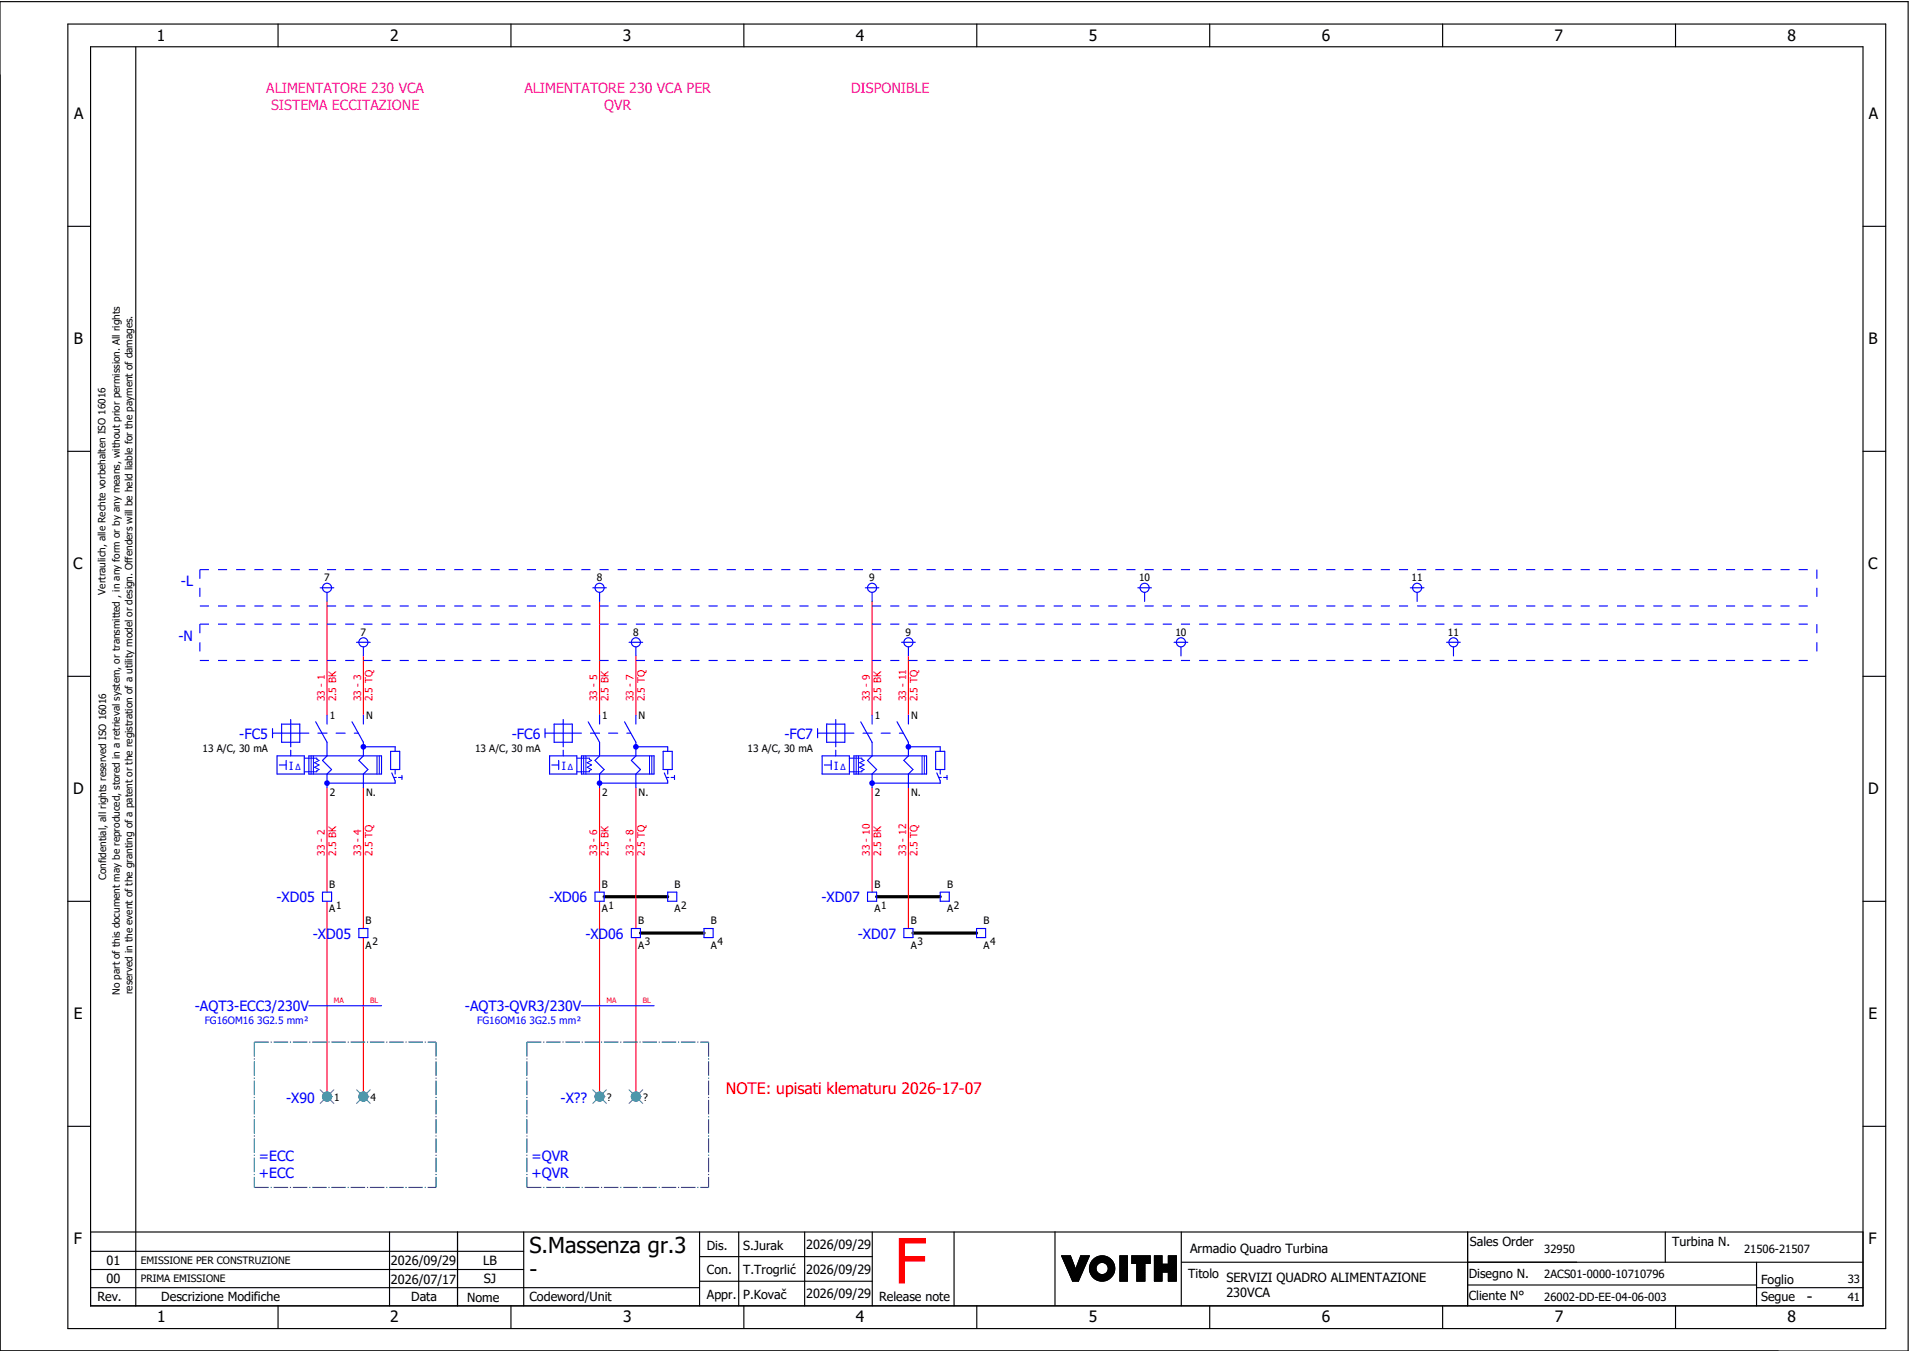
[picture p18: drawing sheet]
<svg xmlns="http://www.w3.org/2000/svg" width="421mm" height="297mm" viewBox="0 0 421 297" stroke-linecap="round" stroke-linejoin="round" font-family="sans-serif">
<defs><g id="words">
<text font-size="13.8" fill="#f00" x="196.9" y="282.5">F</text>
<g font-size="4.8">
<text x="116.6" y="275.8">S.Massenza gr.3</text>
<text x="116.6" y="281.1">-</text>
</g>
<text font-size="3.5" fill="#f00" x="159.8" y="240.9">NOTE: upisati klematuru 2026-17-07</text>
<g font-size="3.4">
<text x="34.5" y="9">1</text>
<text x="85.9" y="9">2</text>
<text x="137.1" y="9">3</text>
<text x="188.4" y="9">4</text>
<text x="239.7" y="9">5</text>
<text x="291" y="9">6</text>
<text x="342.3" y="9">7</text>
<text x="393.5" y="9">8</text>
<text x="16.3" y="26.2">A</text>
<text x="411.5" y="26.2">A</text>
<text x="16.2" y="75.8">B</text>
<text x="411.4" y="75.8">B</text>
<text x="16.1" y="125.3">C</text>
<text x="411.3" y="125.3">C</text>
<text x="16.1" y="174.8">D</text>
<text x="411.3" y="174.8">D</text>
<text x="16.2" y="224.4">E</text>
<text x="411.4" y="224.4">E</text>
<text x="16.2" y="273.9">F</text>
<text x="411.4" y="273.9">F</text>
<text x="397.8" y="286.6">-</text>
<text x="34.6" y="291">1</text>
<text x="85.9" y="291">2</text>
<text x="137.2" y="291">3</text>
<text x="188.4" y="291">4</text>
<text x="239.7" y="291">5</text>
<text x="291" y="291">6</text>
<text x="342.3" y="291">7</text>
<text x="393.6" y="291">8</text>
</g>
<g font-size="3.1" fill="#f0f">
<text x="58.6" y="20.5">ALIMENTATORE 230 VCA</text>
<text x="115.5" y="20.5">ALIMENTATORE 230 VCA PER</text>
<text x="187.4" y="20.5">DISPONIBLE</text>
<text x="59.7" y="24.3">SISTEMA ECCITAZIONE</text>
<text x="133" y="24.3">QVR</text>
</g>
<g font-size="3.1" fill="#00f">
<text x="39.8" y="129">-L</text>
<text x="39.3" y="141">-N</text>
<text x="52.7" y="162.6">-FC5</text>
<text x="112.7" y="162.6">-FC6</text>
<text x="172.7" y="162.6">-FC7</text>
<text x="60.9" y="198.6">-XD05</text>
<text x="120.9" y="198.6">-XD06</text>
<text x="180.9" y="198.6">-XD07</text>
<text x="68.9" y="206.6">-XD05</text>
<text x="128.9" y="206.6">-XD06</text>
<text x="188.9" y="206.6">-XD07</text>
<text x="42.9" y="222.6">-AQT3-ECC3/230V</text>
<text x="102.4" y="222.6">-AQT3-QVR3/230V</text>
<text x="63" y="242.7">-X90</text>
<text x="123.4" y="242.7">-X??</text>
<text x="57" y="255.5">=ECC</text>
<text x="117" y="255.5">=QVR</text>
<text x="57" y="259.3">+ECC</text>
<text x="117" y="259.3">+QVR</text>
</g>
<g font-size="2.8">
<text x="155.6" y="275.1">Dis.</text>
<text x="163.6" y="275.1">S.Jurak</text>
<text x="177.5" y="275">2026/09/29</text>
<text x="262" y="275.8">Armadio Quadro Turbina</text>
<text x="323.6" y="274.3">Sales Order</text>
<text x="368.1" y="274.2">Turbina N.</text>
<text x="23.4" y="278.6">01</text>
<text x="86.1" y="278.6">2026/09/29</text>
<text x="106.3" y="278.6">LB</text>
<text x="155.6" y="280.5">Con.</text>
<text x="163.6" y="280.5">T.Trogrlić</text>
<text x="177.5" y="280.4">2026/09/29</text>
<text x="261.6" y="281.3">Titolo</text>
<text x="323.4" y="281.2">Disegno N.</text>
<text x="21.4" y="286.5">Rev.</text>
<text x="23.4" y="282.5">00</text>
<text x="35.5" y="286.4">Descrizione Modifiche</text>
<text x="86.1" y="282.6">2026/07/17</text>
<text x="90.5" y="286.5">Data</text>
<text x="102.8" y="286.5">Nome</text>
<text x="106.5" y="282.5">SJ</text>
<text x="116.6" y="286.3">Codeword/Unit</text>
<text x="155.6" y="286">Appr.</text>
<text x="163.6" y="285.9">P.Kovač</text>
<text x="177.5" y="285.8">2026/09/29</text>
<text x="193.5" y="286.5">Release note</text>
<text x="270" y="282.2">SERVIZI QUADRO ALIMENTAZIONE</text>
<text x="270" y="285.5">230VCA</text>
<text x="323.4" y="286.2">Cliente N°</text>
<text x="387.7" y="286.5">Segue</text>
<text x="387.7" y="282.6">Foglio</text>
</g>
<g font-size="2.5" fill="#00f">
<text x="63.7" y="169.6">I</text>
<text x="123.7" y="169.6">I</text>
<text x="183.7" y="169.6">I</text>
</g>
<g font-size="2.5">
<text x="340" y="275.9">32950</text>
<text x="384" y="275.9">21506-21507</text>
<text x="340" y="281.4">2ACS01-0000-10710796</text>
<text x="340" y="286.4">26002-DD-EE-04-06-003</text>
<text x="406.8" y="282.4">33</text>
<text x="406.8" y="286.4">41</text>
</g>
<g font-size="2.2">
<text x="23.2" y="130.9" transform="rotate(-90 23.2 130.9)">Vertraulich, alle Rechte vorbehalten ISO 16016</text>
<text x="71.4" y="127.9">7</text>
<text x="131.4" y="127.9">8</text>
<text x="191.4" y="127.9">9</text>
<text x="250.8" y="127.9">10</text>
<text x="310.8" y="127.9">11</text>
<text x="79.4" y="139.9">7</text>
<text x="139.4" y="139.9">8</text>
<text x="199.4" y="139.9">9</text>
<text x="258.8" y="139.9">10</text>
<text x="318.8" y="139.9">11</text>
<text x="72.6" y="158.3">1</text>
<text x="80.6" y="158.3">N</text>
<text x="132.6" y="158.3">1</text>
<text x="140.6" y="158.3">N</text>
<text x="192.6" y="158.3">1</text>
<text x="200.6" y="158.3">N</text>
<text x="44.6" y="165.5">13 A/C, 30 mA</text>
<text x="104.6" y="165.5">13 A/C, 30 mA</text>
<text x="164.6" y="165.5">13 A/C, 30 mA</text>
<text x="72.6" y="175.2">2</text>
<text x="80.6" y="175.2">N.</text>
<text x="132.6" y="175.2">2</text>
<text x="140.6" y="175.2">N.</text>
<text x="192.6" y="175.2">2</text>
<text x="200.6" y="175.2">N.</text>
<text x="23.4" y="193.7" transform="rotate(-90 23.4 193.7)">Confidential, all rights reserved ISO 16016</text>
<text x="72.5" y="195.4">B</text>
<text x="132.5" y="195.4">B</text>
<text x="148.5" y="195.4">B</text>
<text x="192.5" y="195.4">B</text>
<text x="208.5" y="195.4">B</text>
<text x="72.5" y="200.8">A</text>
<text x="74" y="200">1</text>
<text x="80.5" y="203.4">B</text>
<text x="132.5" y="200.8">A</text>
<text x="134" y="200">1</text>
<text x="140.5" y="203.4">B</text>
<text x="148.5" y="200.8">A</text>
<text x="150" y="200">2</text>
<text x="156.5" y="203.4">B</text>
<text x="192.5" y="200.8">A</text>
<text x="194" y="200">1</text>
<text x="200.5" y="203.4">B</text>
<text x="208.5" y="200.8">A</text>
<text x="210" y="200">2</text>
<text x="216.5" y="203.4">B</text>
<text x="80.5" y="208.8">A</text>
<text x="82" y="208">2</text>
<text x="140.5" y="208.8">A</text>
<text x="142" y="208">3</text>
<text x="156.5" y="208.8">A</text>
<text x="158" y="208">4</text>
<text x="200.5" y="208.8">A</text>
<text x="202" y="208">3</text>
<text x="216.5" y="208.8">A</text>
<text x="218" y="208">4</text>
<text x="26.4" y="219" transform="rotate(-90 26.4 219)">No part of this document may be reproduced, stored in a retrieval system, or transmitted , in any form or by any means, without prior permission. All rights</text>
<text x="29.2" y="218.9" transform="rotate(-90 29.2 218.9)">reserved in the event of the granting of a patent or the registration of a utility model or design. Offenders will be held liable for the payment of damages.</text>
<text x="73.6" y="242.3">1</text>
<text x="81.6" y="242.3">4</text>
<text x="133.6" y="242.3">?</text>
<text x="141.6" y="242.3">?</text>
<text x="31" y="278.3">EMISSIONE PER CONSTRUZIONE</text>
<text x="31" y="282.3">PRIMA EMISSIONE</text>
</g>
<g font-size="2.2" fill="#f00">
<text x="71.5" y="154.4" transform="rotate(-90 71.5 154.4)">33 - 1</text>
<text x="74" y="154.4" transform="rotate(-90 74 154.4)">2.5 BK</text>
<text x="79.5" y="154.4" transform="rotate(-90 79.5 154.4)">33 - 3</text>
<text x="82" y="154.4" transform="rotate(-90 82 154.4)">2.5 TQ</text>
<text x="131.5" y="154.4" transform="rotate(-90 131.5 154.4)">33 - 5</text>
<text x="134" y="154.4" transform="rotate(-90 134 154.4)">2.5 BK</text>
<text x="139.5" y="154.4" transform="rotate(-90 139.5 154.4)">33 - 7</text>
<text x="142" y="154.4" transform="rotate(-90 142 154.4)">2.5 TQ</text>
<text x="191.5" y="154.4" transform="rotate(-90 191.5 154.4)">33 - 9</text>
<text x="194" y="154.4" transform="rotate(-90 194 154.4)">2.5 BK</text>
<text x="199.5" y="154.4" transform="rotate(-90 199.5 154.4)">33 - 11</text>
<text x="202" y="154.4" transform="rotate(-90 202 154.4)">2.5 TQ</text>
<text x="71.5" y="188.4" transform="rotate(-90 71.5 188.4)">33 - 2</text>
<text x="74" y="188.4" transform="rotate(-90 74 188.4)">2.5 BK</text>
<text x="79.5" y="188.4" transform="rotate(-90 79.5 188.4)">33 - 4</text>
<text x="82" y="188.4" transform="rotate(-90 82 188.4)">2.5 TQ</text>
<text x="131.5" y="188.4" transform="rotate(-90 131.5 188.4)">33 - 6</text>
<text x="134" y="188.4" transform="rotate(-90 134 188.4)">2.5 BK</text>
<text x="139.5" y="188.4" transform="rotate(-90 139.5 188.4)">33 - 8</text>
<text x="142" y="188.4" transform="rotate(-90 142 188.4)">2.5 TQ</text>
<text x="191.5" y="188.4" transform="rotate(-90 191.5 188.4)">33 - 10</text>
<text x="194" y="188.4" transform="rotate(-90 194 188.4)">2.5 BK</text>
<text x="199.5" y="188.4" transform="rotate(-90 199.5 188.4)">33 - 12</text>
<text x="202" y="188.4" transform="rotate(-90 202 188.4)">2.5 TQ</text>
</g>
<g font-size="2.2" fill="#00f">
<text x="45.1" y="225.5">FG16OM16 3G2.5 mm²</text>
<text x="105.1" y="225.5">FG16OM16 3G2.5 mm²</text>
</g>
<g font-size="1.9" fill="#00f">
<text x="65" y="169.5">Δ</text>
<text x="125" y="169.5">Δ</text>
<text x="185" y="169.5">Δ</text>
</g>
<g font-size="1.6" fill="#f00">
<text x="73.5" y="220.9">MA</text>
<text x="81.5" y="220.9">BL</text>
<text x="133.5" y="220.9">MA</text>
<text x="141.5" y="220.9">BL</text>
</g>
</g></defs>
<g fill="none" stroke="#000" stroke-width=".25">
<path d="M0 .4h420.1v297h-420.1zM14.9 5.3h400.3v287.2h-400.3zM19.9 10.3h390.3v277.2h-390.3zM29.9 10.4v277.1M61.2 5.3v5M112.5 5.3v5M163.8 5.3v5M215.1 5.3v5M266.3 5.3v5M317.6 5.3v5M368.9 5.3v5M14.9 49.8h5"/>
<path d="M410.2 49.8h5M14.9 99.3h5M410.2 99.3h5M14.9 148.9h5M410.2 148.9h5M14.9 198.4h5M410.2 198.4h5M14.9 247.9h5M410.2 247.9h5M19.9 271.2h390.3M19.9 279.5h95.4M19.9 275.4h95.4"/>
<path d="M85.8 271.2v16.3M100.7 271.2v16.3M115.3 271.2v16.3M154 271.2v16.3M154 276.6h38M162.6 271.2v16.3M177.2 271.2v16.3M192 271.2v16.3M210.1 271.2v16.3M232.3 271.1v16.3M233.7 276.4h2M233.7 276.4l2.5 5.6"/>
<path d="M233.8 276.4l-.1 .1M233.9 276.4l-.1 .2M234.1 276.4l-.3 .3M234.2 276.4l-.3 .4M234.4 276.4l-.5 .5M234.5 276.4l-.5 .6M234.7 276.4l-.7 .7M234.8 276.4l-.7 .8M235 276.4l-.9 .9M235.1 276.4l-.9 1M235.3 276.4l-1.1 1.1M235.4 276.4l-1.2 1.2"/>
<path d="M235.6 276.4l-1.3 1.3M235.7 276.4l1.1 3 1.1-3h1.9l-2.4 5.6h-1.2M235.7 276.5l-1.4 1.3M235.7 276.6l-1.3 1.3M235.8 276.7l-1.4 1.3M235.8 276.8l-1.3 1.3M235.9 276.9l-1.4 1.4M235.9 277l-1.3 1.4M235.9 277.1l-1.3 1.4M236 277.3l-1.3 1.3M236 277.4l-1.3 1.3M236.1 277.5l-1.3 1.3"/>
<path d="M236.1 277.6l-1.3 1.3M236.1 277.7l-1.3 1.3M236.2 277.8l-1.3 1.3M236.2 277.9l-1.3 1.3M236.3 278l-1.3 1.3M236.3 278.1l-1.3 1.3M236.3 278.2l-1.2 1.3M236.4 278.3l-1.3 1.3M236.4 278.4l-1.2 1.3M236.5 278.6l-1.3 1.2M236.5 278.7l-1.2 1.2M236.6 278.8l-1.3 1.2"/>
<path d="M236.6 278.9l-1.3 1.2M236.6 279l-1.2 1.2M236.7 279.1l-1.3 1.2M236.7 279.2l-1.2 1.3M236.8 279.3l-1.3 1.3M238 276.4l-.1 .1M238.1 276.4l-.3 .4M238.3 276.4l-.6 .6M238.4 279.8l-2.2 2.2M238.4 276.4l-.8 .8M238.5 279.5l-2.4 2.4M238.6 276.4l-1.1 1.1"/>
<path d="M238.6 279.3l-2.5 2.5M238.7 279l-2.7 2.7M238.7 276.4l-1.2 1.3M238.8 278.7l-2.8 2.9M238.9 276.4l-1.5 1.6M239 278.5l-3.1 3M239 276.4l-1.7 1.8M239.1 278.2l-3.2 3.2M239.2 276.4l-2 2.1M239.2 277.9l-3.4 3.4M239.3 277.7l-3.5 3.5M239.3 276.4l-2.2 2.3"/>
<path d="M239.4 277.4l-3.6 3.7M239.5 276.4l-2.5 2.5M239.5 277.1l-3.8 3.9M239.6 276.4l-2.7 2.8M239.7 276.9l-4 4M239.8 276.6l-4.2 4.2M239.8 276.4l-4.2 4.3M241.1 276.9l-.8 .8M241.3 279.3l-1.2 1.1M241.3 279.1l-1.2 1.2M241.3 279.4l-1.1 1.1M241.3 278.9l-1.3 1.3"/>
<path d="M241.3 279.5l-1.1 1.1M241.4 279.7l-1.1 1M241.4 278.7l-1.4 1.4M241.4 279.8l-1 1M241.4 276.7l-1.3 1.3M241.5 279.9l-1.1 1M241.5 280l-1 1M241.7 276.6l-1.7 1.7M241.9 276.5l-1.9 2M242.1 276.5l-2.2 2.2M242.3 276.5l-2.4 2.4M242.5 276.4l-2.6 2.6"/>
<path d="M242.6 276.4l-2.7 2.8M242.8 276.4l-2.9 3M242.9 276.5l-3 3M243 276.5l-3.1 3.1M243.2 276.5l-3.3 3.3M243.3 276.5l-3.4 3.4M243.4 276.6l-3.4 3.4M243.5 276.6l-1.4 1.4M243.6 276.6l-1.3 1.3M243.7 276.7l-1.2 1.2M243.9 276.7l-1.2 1.2M244 276.8l-1.2 1.1"/>
<path d="M244 276.8l-1.1 1.1M244.1 276.9l-1 1.1M244.2 276.9l-1 1.1M244.3 277l-1 1M244.4 277.1l-1 1M244.5 277.1l-1 1.1M244.6 277.2l-1.1 1M244.6 277.3l-1 1M244.7 277.4l-1 1M244.8 277.4l-1 1.1M244.8 277.5l-1 1.1M244.9 277.6l-1 1.1"/>
<path d="M245 277.7l-1.1 1.1M245 277.8l-1.1 1.1M245.1 277.9l-1.1 1.1M245.1 278l-1.1 1.1M245.2 278.1l-1.2 1.2M245.2 278.2l-1.2 1.3M245.3 278.3l-1.4 1.4M245.3 278.4l-1.5 1.5M245.3 278.5l-3.4 3.4M245.4 279.9l-2.1 2M245.4 278.7l-3.3 3.3M245.4 279.7l-2.3 2.3"/>
<path d="M245.4 278.8l-3.2 3.2M245.4 278.9l-3.1 3.1M245.4 279.5l-2.5 2.5M245.4 279.1l-2.9 2.9M245.4 279.4l-2.6 2.6M245.4 279.2l-2.8 2.8M246.6 276.4h1.6v5.6h-1.6zM246.6 276.4v.1M246.8 276.4l-.2 .3M246.9 276.4l-.3 .4M247.1 276.4l-.5 .6M247.2 276.4l-.6 .7"/>
<path d="M247.4 276.4l-.8 .9M247.5 276.4l-.9 1M247.7 276.4l-1.1 1.2M247.8 276.4l-1.2 1.3M248 276.4l-1.4 1.5M248.1 276.4l-1.5 1.6M248.2 280l-1.6 1.6M248.2 279.8l-1.6 1.7M248.2 279.7l-1.6 1.6M248.2 279.5l-1.6 1.7M248.2 279.4l-1.6 1.6M248.2 279.2l-1.6 1.7"/>
<path d="M248.2 277.4l-1.6 1.7M248.2 277.3l-1.6 1.6M248.2 277.1l-1.6 1.7M248.2 277l-1.6 1.6M248.2 276.8l-1.6 1.7M248.2 276.7l-1.6 1.6M248.2 276.5l-1.6 1.7M248.2 278l-1.6 1.7M248.2 277.9l-1.6 1.6M248.2 277.7l-1.6 1.7M248.2 277.6l-1.6 1.6M248.2 279.1l-1.6 1.6"/>
<path d="M248.2 278.9l-1.6 1.7M248.2 278.8l-1.6 1.6M248.2 278.6l-1.6 1.7M248.2 278.5l-1.6 1.6M248.2 278.3l-1.6 1.7M248.2 278.2l-1.6 1.6M249.2 276.4v.1M249.4 276.4l-.2 .2M249.5 276.4l-.3 .4M249.7 276.4l-.5 .5M249.8 276.4l-.6 .7M250 276.4l-.8 .8"/>
<path d="M250.1 276.4l-.9 1M250.3 278.1h-1.1v-1.7h4v1.7h-1.1v3.9h-1.8M250.3 278.1v3.9M250.3 276.4l-1.1 1.2M250.4 276.4l-1.2 1.3M250.6 276.4l-1.4 1.5M250.7 276.4l-1.5 1.6M250.9 276.4l-1.7 1.7M251 276.4l-1.6 1.7M251.2 276.4l-1.7 1.7M251.3 276.4l-1.6 1.7M251.5 276.4l-1.7 1.7"/>
<path d="M251.6 276.4l-1.6 1.7M251.8 276.4l-1.7 1.7M251.9 276.4l-1.6 1.7M252.1 279.9l-1.8 1.8M252.1 278.6l-1.8 1.8M252.1 278.4l-1.8 1.8M252.1 278.3l-1.8 1.8M252.1 279.2l-1.8 1.8M252.1 279l-1.8 1.8M252.1 278.9l-1.8 1.8M252.1 278.7l-1.8 1.8M252.1 279.3l-1.8 1.8"/>
<path d="M252.1 279.8l-1.8 1.8M252.1 279.6l-1.8 1.8M252.1 279.5l-1.8 1.8M252.1 276.4l-1.8 1.9M252.2 276.4l-1.9 2M252.4 276.4l-2.1 2.2M252.5 276.4l-2.2 2.3M252.7 276.4l-2.4 2.5M252.8 276.4l-2.5 2.6M253 276.4l-2.7 2.8M253.1 276.4l-2.8 2.9M253.2 277.4l-.7 .7"/>
<path d="M253.2 276.7l-2.9 2.9M253.2 276.5l-2.9 3M253.2 277.3l-.8 .8M253.2 277.1l-1 1M253.2 277l-2.9 2.9M253.2 276.8l-2.9 3M253.2 278l-.1 .1M253.2 277.9l-.2 .2M253.2 277.7l-.4 .4M253.2 277.6l-.5 .5M254.2 276.4v5.6M254.2 276.4h1.6"/>
<path d="M254.2 276.4v.1M254.3 276.4l-.1 .2M254.5 276.4l-.3 .4M254.6 276.4l-.4 .5M254.8 276.4l-.6 .7M254.9 276.4l-.7 .8M255.1 276.4l-.9 1M255.2 276.4l-1 1.1M255.4 276.4l-1.2 1.3M255.5 276.4l-1.3 1.4M255.7 276.4l-1.5 1.6M255.8 277.5l-1.6 1.7"/>
<path d="M255.8 277.4l-1.6 1.6M255.8 277.2l-1.6 1.7M255.8 277.1l-1.6 1.6M255.8 276.9l-1.6 1.7M255.8 276.8l-1.6 1.6M255.8 276.6l-1.6 1.7M255.8 276.5l-1.6 1.6M255.8 276.4v1.9M255.8 278l-1.6 1.6M255.8 277.8l-1.6 1.7M255.8 277.7l-1.6 1.6M255.8 278.3l-1.6 1.6"/>
<path d="M255.8 278.1l-1.6 1.7M255.9 278.3l-1.7 1.8M256.1 278.3l-1.9 1.9M256.2 278.3l-2 2.1M256.4 278.3l-2.2 2.2M256.5 278.3l-2.3 2.4M256.7 278.3l-2.5 2.5M256.8 278.3l-2.6 2.7M257 278.3l-2.8 2.8M257.1 278.3l-2.9 3M257.3 276.4l-.1 .2M257.5 276.4l-.3 .3"/>
<path d="M257.6 276.4l-.4 .5M257.8 276.4l-.6 .6M257.9 276.4l-.7 .8M258.1 276.4l-.9 .9M258.2 276.4l-1 1.1M258.4 276.4l-1.2 1.2M258.5 276.4l-1.3 1.4M258.7 276.4l-1.5 1.5M258.8 276.4l-1.6 1.7M259 276.4h-1.8v1.9h-1.4M259 276.4v5.6h-1.8v-2M259 276.5l-1.8 1.7"/>
<path d="M259 277.5l-2.5 2.5M259 277.4l-2.7 2.6M259 277.1l-3 2.9M259 276.9l-3.1 3.1M259 277.2l-2.8 2.8M259 276.8l-4.8 4.8M259 276.6l-4.8 4.8M259 279l-1.8 1.8M259 278.9l-1.8 1.7M259 278.7l-1.8 1.8M259 278.6l-1.8 1.7M259 278.4l-1.8 1.8"/>
<path d="M259 278.3l-1.8 1.7M259 278.1l-1.9 1.9M259 278l-2.1 2M259 277.8l-2.2 2.2M259 277.7l-2.4 2.3M259 279.3l-1.8 1.8M259 279.2l-1.8 1.7M259 279.9l-1.8 1.8M259 279.8l-1.8 1.7M259 279.6l-1.8 1.8M259 279.5l-1.8 1.7M260.1 271.2v16.3"/>
<path d="M260.1 277.9h150.1M323.1 271.2v16.3M366.6 271.2v6.7M386.7 277.9v9.6M19.9 283.5h134.1M61.2 287.5v5M112.5 287.5v5M154 282h38M163.8 287.5v5M215.1 287.5v5M237.5 281.9l-.1 .1M237.6 281.7l-.4 .3"/>
<path d="M237.7 281.4l-.6 .6M237.8 281.1l-.9 .9M237.9 280.9l-1.1 1.1M238 280.6l-1.4 1.4M238.2 280.3l-1.7 1.7M238.3 280.1l-2 1.9M241.6 280l-1 1.1M241.6 280.1l-1 1M241.7 280.2l-1 1M241.8 280.3l-1 1M241.9 280.3l-1 1.1M242 280.4l-1.1 1"/>
<path d="M242.1 280.4l-1.1 1.1M242.2 280.5l-1.1 1.1M242.3 280.5l-1.1 1.1M242.4 280.6l-1.1 1.1M242.6 280.6l-1.2 1.1M242.7 280.6l-1.2 1.2M242.9 280.6l-1.3 1.2M243.1 280.5l-1.4 1.4M243.3 280.4l-1.5 1.5M245.1 280.6l-1.1 1M245.2 280.3l-1.5 1.5M245.3 280.1l-1.8 1.8"/>
<path d="M248.2 281.6l-.4 .4M248.2 281.5l-.5 .5M248.2 281.9l-.1 .1M248.2 281.8l-.2 .2M248.2 281.3l-.7 .7M248.2 281.2l-.8 .8M248.2 281l-1 1M248.2 280.9l-1.1 1.1M248.2 280.7l-1.3 1.3M248.2 280.6l-1.4 1.4M248.2 280.4l-1.6 1.6M248.2 280.3l-1.6 1.6"/>
<path d="M248.2 280.1l-1.6 1.7M252.1 281.3l-.8 .7M252.1 281.1l-.9 .9M252.1 281l-1.1 1M252.1 280.8l-1.2 1.2M252.1 280.7l-1.4 1.3M252.1 280.5l-1.5 1.5M252.1 280.4l-1.7 1.6M252.1 280.2l-1.8 1.8M252.1 280.1l-1.8 1.8M252.1 281.7l-.3 .3M252.1 281.6l-.5 .4"/>
<path d="M252.1 281.4l-.6 .6M252.1 281.9l-.2 .1M255.8 280v2h-1.6M255.8 280.7l-1.3 1.3M255.8 280.5l-1.5 1.5M255.8 280.1l-1.6 1.6M255.8 280.4l-1.6 1.6M255.8 280h1.4M255.8 281.9l-.1 .1M255.8 281.7l-.3 .3M255.8 281.6l-.4 .4M255.8 281.4l-.6 .6"/>
<path d="M255.8 281.3l-.7 .7M255.8 281.1l-.9 .9M255.8 281l-1 1M255.8 280.8l-1.2 1.2M255.8 280.2l-1.6 1.7M259 281.9l-.2 .1M259 281.7l-.3 .3M259 281.6l-.5 .4M259 281.4l-.6 .6M259 281.3l-.8 .7M259 281.1l-.9 .9M259 281l-1.1 1"/>
<path d="M259 280.8l-1.2 1.2M259 280.7l-1.4 1.3M259 280.5l-1.5 1.5M259 280.4l-1.7 1.6M259 280.2l-1.8 1.8M259 280.1l-1.8 1.7M266.3 287.5v5M317.6 287.5v5M323.1 282.9h63.6M368.9 287.5v5M386.7 283.5h23.5"/>
<circle cx="242.6" cy="279.2" r="1.35"/>
<circle cx="242.6" cy="279.2" r="2.79"/>
</g>
<g fill="none" stroke="#f00" stroke-width=".25">
<path d="M72 132.4v25M132 132.4v25M192 132.4v25M80 144.4v13M140 144.4v13M200 144.4v13M72 173.4v23M80 173.4v31M132 173.4v23M140 173.4v31M192 173.4v23M200 173.4v31"/>
<path d="M72 198.4v42M132 198.4v42M80 206.4v34M140 206.4v34"/>
</g>
<path d="M133 197.4h14M193 197.4h14M141 205.4h14M201 205.4h14" fill="none" stroke="#000" stroke-width=".7"/>
<path d="M44 133.4h356M44 125.4h356M44 125.4v8M44 137.4h356M44 137.4v8M400 125.4v8M400 137.4v8M44 145.4h356" fill="none" stroke="#00f" stroke-width=".25" stroke-dasharray="2 2" stroke-linecap="butt"/>
<g fill="none" stroke="#00f" stroke-width=".25">
<path d="M70.5 129.4h3M72 130.4v2M130.5 129.4h3M132 130.4v2M190.5 129.4h3M192 130.4v2M62 159.4h4v4h-4zM64 158.4v6M78.5 141.4h3M80 142.4v2M80 157.4v2M138.5 141.4h3"/>
<path d="M140 142.4v2M198.5 141.4h3M200 142.4v2M60 161.4h8M60 160.4v2M61.5 168.4h1.5M64 165.1v1.3M72 166.4l-1 1 2 2-1 1M72 172.4h15M80 163.4v3l-1 1 2 2-1 1v3M80 164.4h7M86 165.4h2v4h-2z"/>
<path d="M86.7 171.1h.6M87 169.4v1M88.5 170.7v.9M71 196.4h2v2h-2zM79 204.4h2v2h-2z"/>
<circle cx="72" cy="129.4" r="1"/>
<circle cx="132" cy="129.4" r="1"/>
<circle cx="192" cy="129.4" r="1"/>
<circle cx="80" cy="141.4" r="1"/>
<circle cx="140" cy="141.4" r="1"/>
<circle cx="200" cy="141.4" r="1"/>
</g>
<path d="M68.5 166.4v4M69.8 166.9v.2l.5 .3-1.1 .5 1.1 .5-1.1 .5M70.3 169.4l-.5 .2M83 166.4v4M83.5 166.4v4" fill="none" stroke="#00f" stroke-width=".22"/>
<circle cx="80" cy="164.4" r=".63" fill="#00f"/>
<path d="M67 166.9h2.8M69.2 168.9l1.1 .5" fill="none" stroke="#00f" stroke-width=".22"/>
<path d="M69.5 158.9l2.5 4.5v3M77.5 158.9l2.5 4.5M61 166.4h6v4h-6zM70 161.4h2M86.2 170.1l.8 1.8" fill="none" stroke="#00f" stroke-width=".25"/>
<circle cx="72" cy="172.4" r=".63" fill="#00f"/>
<g fill="none" stroke="#00f" stroke-width=".25">
<path d="M72 157.4v2M122 159.4h4v4h-4zM124 158.4v6M140 157.4v2M63 167.4v2M68 166.4h16v4h-16zM72 170.4v3M74 161.4h2M78 161.4h.9M87 164.4v1M87 171.9v.5M87.7 171.1h.8"/>
<path d="M120 161.4h8M120 160.4v2M121.5 168.4h1.5M124 165.1v1.3M132 166.4l-1 1 2 2-1 1M132 172.4h15M140 163.4v3l-1 1 2 2-1 1v3M140 164.4h7M146 165.4h2v4h-2zM146.7 171.1h.6M147 169.4v1M148.5 170.7v.9"/>
<path d="M131 196.4h2v2h-2zM139 204.4h2v2h-2z"/>
</g>
<path d="M69 166.4v4M69.8 169.6v.3h-2.8M128.5 166.4v4M129.7 166.9v.2l.6 .3-1 .5 1 .5-1 .5M130.3 169.4l-.6 .2M143 166.4v4M143.5 166.4v4" fill="none" stroke="#00f" stroke-width=".22"/>
<g fill="#52a5a5" stroke="#52a5a5" stroke-width=".22">
<circle cx="72" cy="241.4" r="1"/>
<circle cx="80" cy="241.4" r="1"/>
</g>
<g fill="none" stroke="#52a5a5" stroke-width=".25">
<path d="M70.5 239.9l1 1M73.5 239.9l-1 1M78.5 239.9l1 1M81.5 239.9l-1 1M71 241.4h.1M71 241.4a1 1 0 0 0 1 1M71.5 241.9l-1 1M72 242.4h.1M72 240.4a1 1 0 0 1 1 1M72 240.4h.1M72 240.4a1 1 0 0 0-1 1M72.5 241.9l1 1"/>
<path d="M73 241.4a1 1 0 0 1-1 1M73 241.4h.1M79 241.4h.1M79 241.4a1 1 0 0 0 1 1M79.5 241.9l-1 1M80 242.4h.1M80 240.4a1 1 0 0 1 1 1M80 240.4h.1M80 240.4a1 1 0 0 0-1 1M80.5 241.9l1 1M81 241.4a1 1 0 0 1-1 1M81 241.4h.1"/>
</g>
<path d="M56 229.4h40M56 229.4v32M96 229.4v32M56 261.4h40" fill="none" stroke="#007f7f" stroke-width=".25" stroke-dasharray="3.2 .4 .3 .4" stroke-linecap="butt"/>
<circle cx="140" cy="164.4" r=".63" fill="#00f"/>
<path d="M127 166.9h2.7M129.3 168.9l1 .5" fill="none" stroke="#00f" stroke-width=".22"/>
<path d="M129.5 158.9l2.5 4.5v3M137.5 158.9l2.5 4.5M121 166.4h6v4h-6zM130 161.4h2M146.3 170.1l.7 1.8" fill="none" stroke="#00f" stroke-width=".25"/>
<circle cx="132" cy="172.4" r=".63" fill="#00f"/>
<g fill="none" stroke="#00f" stroke-width=".25">
<path d="M132 157.4v2M182 159.4h4v4h-4zM184 158.4v6M200 157.4v2M123 167.4v2M128 166.4h16v4h-16zM132 170.4v3M134 161.4h2M138 161.4h.9M147 164.4v1M147 171.9v.5M147.8 171.1h.7"/>
<path d="M180 161.4h8M180 160.4v2M181.5 168.4h1.5M184 165.1v1.3M192 166.4l-1 1 2 2-1 1M192 172.4h15M200 163.4v3l-1 1 2 2-1 1v3M200 164.4h7M206 165.4h2v4h-2zM206.7 171.1h.5M207 169.4v1M208.5 170.7v.9"/>
<path d="M191 196.4h2v2h-2zM207 196.4h2v2h-2zM199 204.4h2v2h-2zM215 204.4h2v2h-2z"/>
</g>
<path d="M129 166.4v4M129.7 169.6v.3h-2.7M188.5 166.4v4M189.8 166.9v.2l.4 .3-.9 .5 .9 .5-.9 .5M190.2 169.4l-.4 .2M203 166.4v4M203.5 166.4v4" fill="none" stroke="#00f" stroke-width=".22"/>
<circle cx="200" cy="164.4" r=".63" fill="#00f"/>
<path d="M187 166.9h2.8M189.3 168.9l.9 .5" fill="none" stroke="#00f" stroke-width=".22"/>
<path d="M189.5 158.9l2.5 4.5v3M197.5 158.9l2.5 4.5M181 166.4h6v4h-6zM190 161.4h2M206.3 170.1l.7 1.8" fill="none" stroke="#00f" stroke-width=".25"/>
<circle cx="192" cy="172.4" r=".63" fill="#00f"/>
<g fill="none" stroke="#00f" stroke-width=".25">
<path d="M250.5 129.4h3M252 130.4v2M310.5 129.4h3M312 130.4v2M192 157.4v2M258.5 141.4h3M260 142.4v2M318.5 141.4h3M320 142.4v2M183 167.4v2M188 166.4h16v4h-16zM192 170.4v3"/>
<path d="M194 161.4h2M198 161.4h.9M207 164.4v1M207 171.9v.5M207.8 171.1h.7M147 196.4h2v2h-2zM155 204.4h2v2h-2zM68 221.4h16M128 221.4h16"/>
<circle cx="252" cy="129.4" r="1"/>
<circle cx="312" cy="129.4" r="1"/>
<circle cx="260" cy="141.4" r="1"/>
<circle cx="320" cy="141.4" r="1"/>
</g>
<path d="M189 166.4v4M189.8 169.6v.3h-2.8" fill="none" stroke="#00f" stroke-width=".22"/>
<g fill="#52a5a5" stroke="#52a5a5" stroke-width=".22">
<circle cx="132" cy="241.4" r="1"/>
<circle cx="140" cy="241.4" r="1"/>
</g>
<g fill="none" stroke="#52a5a5" stroke-width=".25">
<path d="M130.5 239.9l1 1M133.5 239.9l-1 1M138.5 239.9l1 1M141.5 239.9l-1 1M131 241.4h.1M131 241.4a1 1 0 0 0 1 1M131.5 241.9l-1 1M132 242.4h.1M132 240.4a1 1 0 0 1 1 1M132 240.4h.1M132 240.4a1 1 0 0 0-1 1M132.5 241.9l1 1"/>
<path d="M133 241.4a1 1 0 0 1-1 1M133 241.4h.1M139 241.4h.1M139 241.4a1 1 0 0 0 1 1M139.5 241.9l-1 1M140 242.4h.1M140 240.4a1 1 0 0 1 1 1M140 240.4h.1M140 240.4a1 1 0 0 0-1 1M140.5 241.9l1 1M141 241.4a1 1 0 0 1-1 1M141 241.4h.1"/>
</g>
<path d="M116 229.4h40M116 229.4v32M156 229.4v32M116 261.4h40" fill="none" stroke="#007f7f" stroke-width=".25" stroke-dasharray="3.2 .4 .3 .4" stroke-linecap="butt"/>
<use href="#words"/>
</svg>
